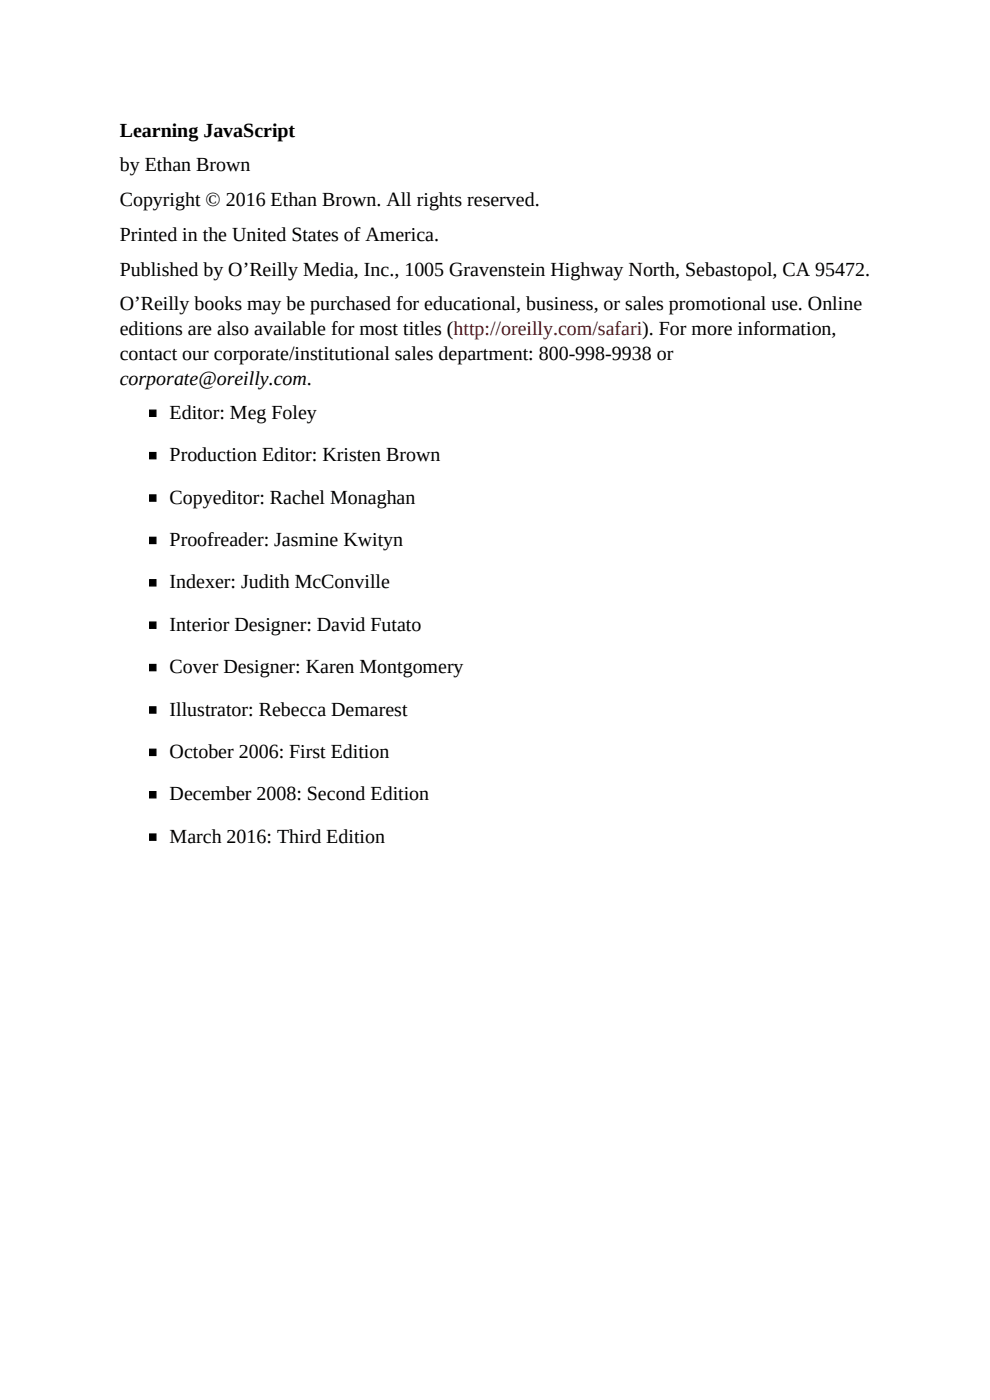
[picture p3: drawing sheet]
<svg xmlns="http://www.w3.org/2000/svg" width="210mm" height="297mm" viewBox="0 0 210 297" stroke-linecap="round" stroke-linejoin="round" font-family="sans-serif">
<defs><g id="words">
<g font-size="4.2">
<text x="25.4" y="29.1">Learning JavaScript</text>
<text x="25.4" y="36.2">by Ethan Brown</text>
<text x="25.4" y="43.6">Copyright © 2016 Ethan Brown. All rights reserved.</text>
<text x="25.4" y="51">Printed in the United States of America.</text>
<text x="25.4" y="58.4">Published by O’Reilly Media, Inc., 1005 Gravenstein Highway North, Sebastopol, CA 95472.</text>
<text x="25.4" y="65.9">O’Reilly books may be purchased for educational, business, or sales promotional use. Online</text>
<text x="25.4" y="71.1">editions are also available for most titles (http://oreilly.com/safari). For more information,</text>
<text x="25.4" y="76.4">contact our corporate/institutional sales department: 800-998-9938 or</text>
<text x="25.4" y="81.7">corporate@oreilly.com.</text>
<text x="36" y="88.9">Editor: Meg Foley</text>
<text x="36" y="97.9">Production Editor: Kristen Brown</text>
<text x="36" y="106.8">Copyeditor: Rachel Monaghan</text>
<text x="36" y="115.8">Proofreader: Jasmine Kwityn</text>
<text x="36" y="124.8">Indexer: Judith McConville</text>
<text x="36" y="133.8">Interior Designer: David Futato</text>
<text x="36" y="142.8">Cover Designer: Karen Montgomery</text>
<text x="36" y="151.8">Illustrator: Rebecca Demarest</text>
<text x="36" y="160.8">October 2006: First Edition</text>
<text x="36" y="169.8">December 2008: Second Edition</text>
<text x="36" y="178.8">March 2016: Third Edition</text>
</g>
</g></defs>
<path d="M31.7 87h1.4v1.3h-1.4zM31.7 96h1.4v1.3h-1.4zM31.7 105h1.4v1.3h-1.4zM31.7 114h1.4v1.3h-1.4zM31.7 123h1.4v1.3h-1.4zM31.7 132h1.4v1.3h-1.4zM31.7 141h1.4v1.3h-1.4zM31.7 150h1.4v1.3h-1.4zM31.7 158.9h1.4v1.4h-1.4zM31.7 167.9h1.4v1.4h-1.4zM31.7 176.9h1.4v1.4h-1.4z" fill="#000" stroke="#000" stroke-width=".26"/>
<use href="#words"/>
</svg>
